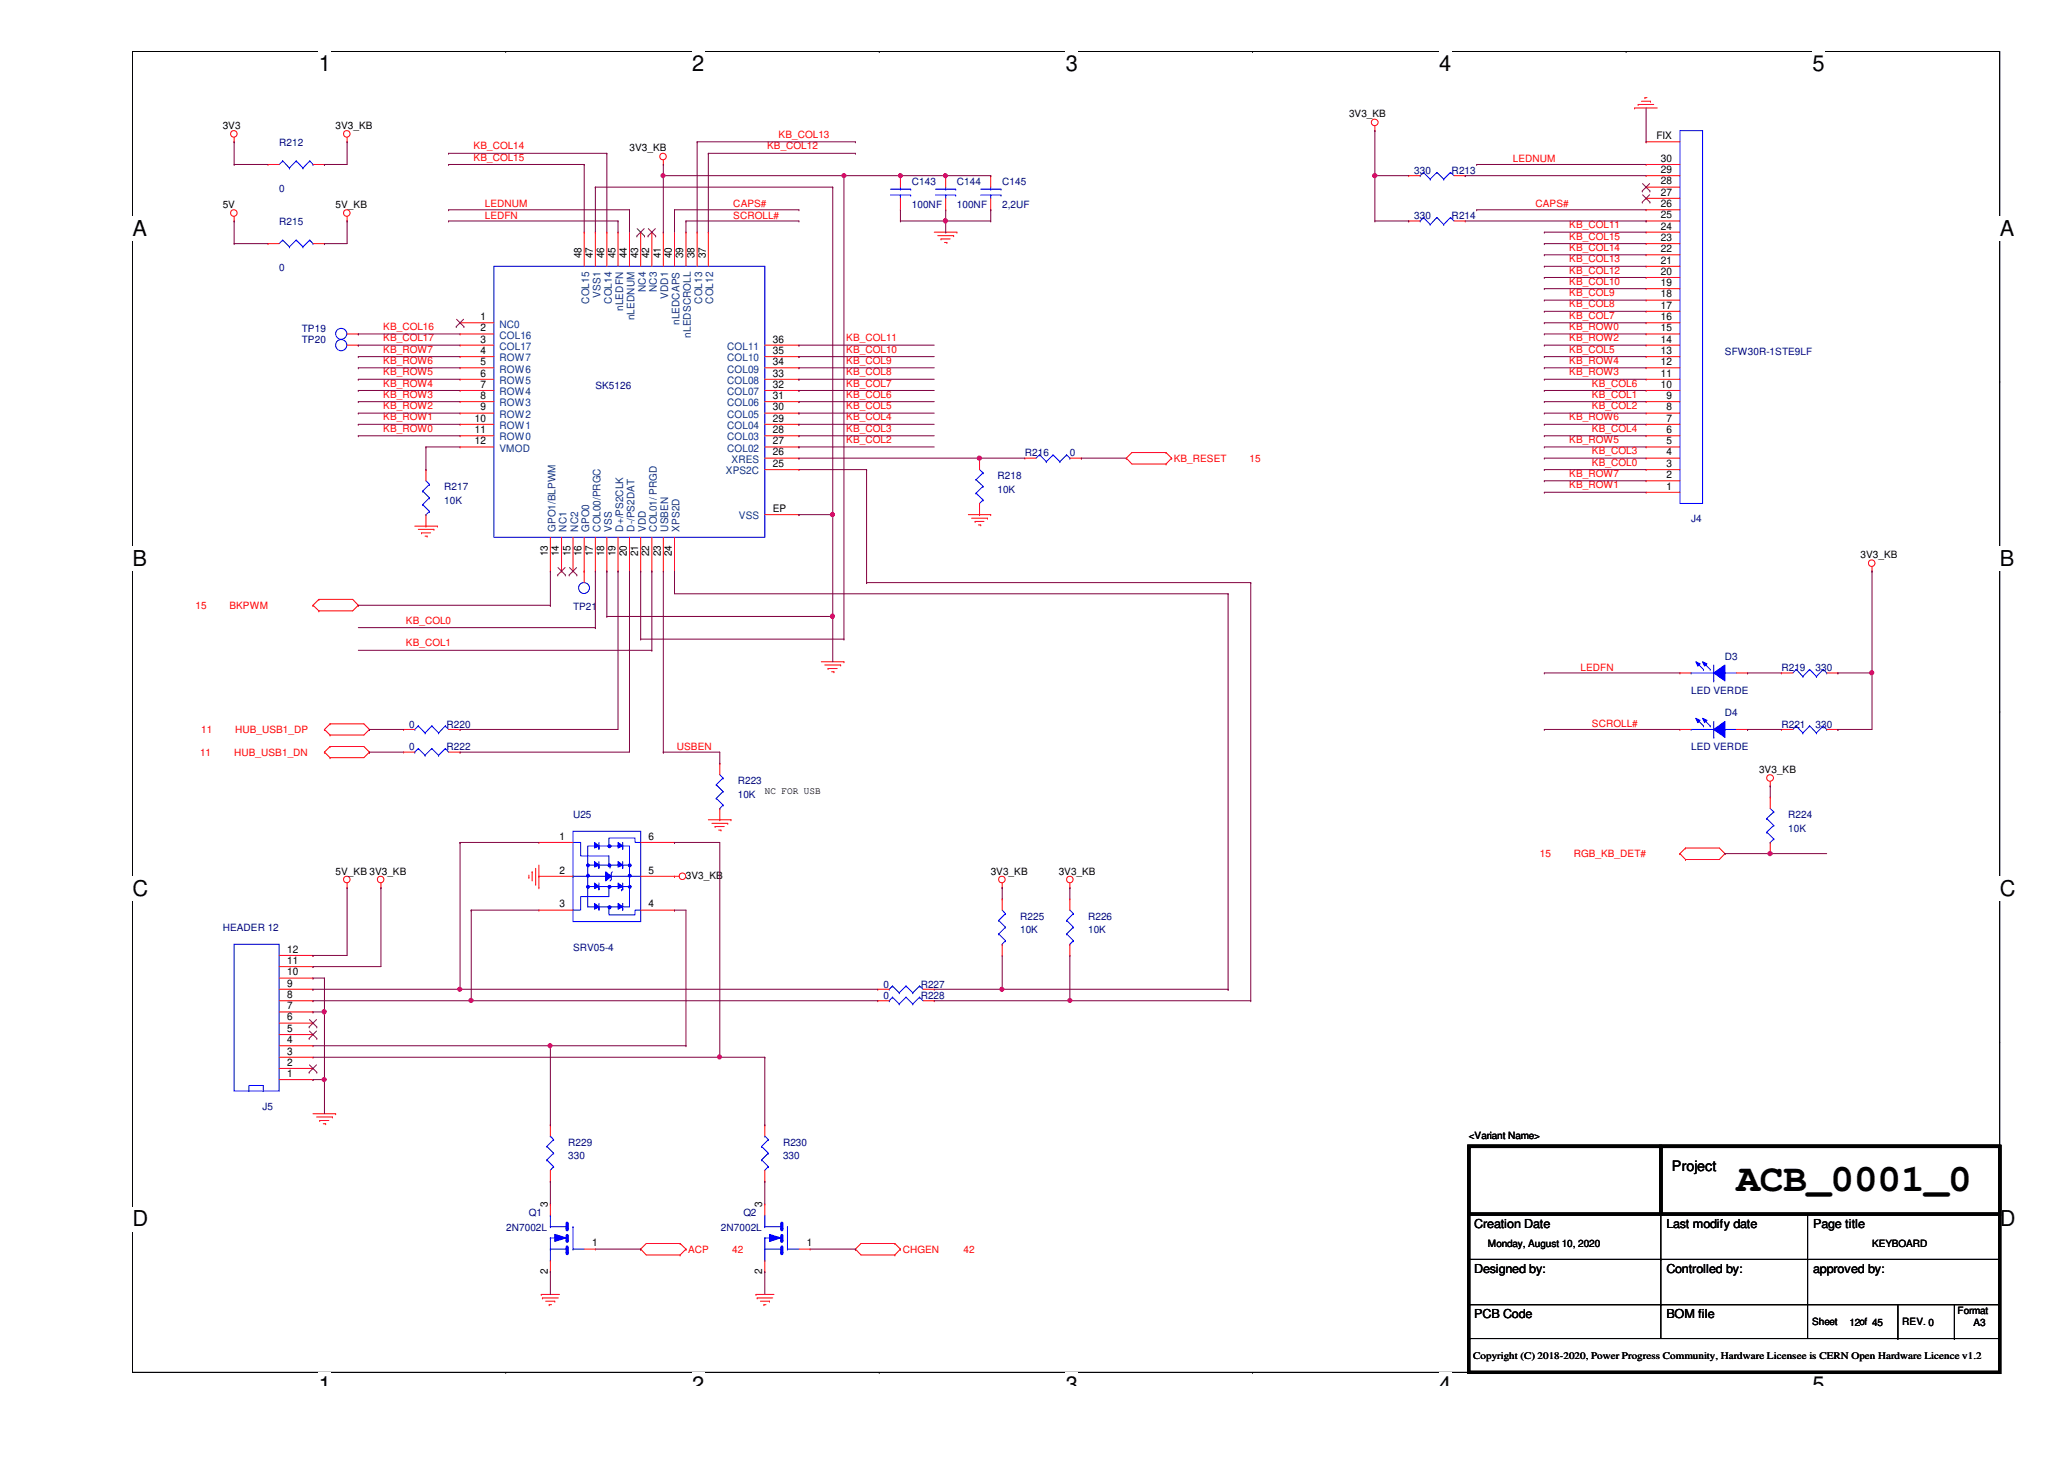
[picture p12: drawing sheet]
<svg xmlns="http://www.w3.org/2000/svg" width="297mm" height="210mm" viewBox="0 0 297 210" stroke-linecap="round" stroke-linejoin="round" font-family="sans-serif">
<defs><g id="words">
<text font-size="5.7" x="249.9" y="171.4">ACB_0001_0</text>
<g font-size="3.1">
<text x="45.9" y="10.2">1</text>
<text x="99.6" y="10.2">2</text>
<text x="153.4" y="10.2">3</text>
<text x="207.1" y="10.2">4</text>
<text x="260.9" y="10.2">5</text>
<text x="19" y="34">A</text>
<text x="287.8" y="34">A</text>
<text x="19" y="81.4">B</text>
<text x="287.8" y="81.4">B</text>
<text x="19" y="128.9">C</text>
<text x="287.8" y="128.9">C</text>
<text x="19" y="176.4">D</text>
<text x="287.8" y="176.4">D</text>
<text x="45.9" y="200.2">1</text>
<text x="99.6" y="200.2">2</text>
<text x="153.4" y="200.2">3</text>
<text x="207.1" y="200.2">4</text>
<text x="260.9" y="200.2">5</text>
</g>
<text font-size="2.1" x="240.6" y="168.4">Project</text>
<g font-size="1.8">
<text x="212.2" y="176.6">Creation Date</text>
<text x="239.8" y="176.6">Last modify date</text>
<text x="260.9" y="176.6">Page title</text>
<text x="212.2" y="183.1">Designed by:</text>
<text x="239.8" y="183.1">Controlled by:</text>
<text x="260.9" y="183.1">approved by:</text>
<text x="212.2" y="189.6">PCB Code</text>
<text x="239.8" y="189.6">BOM file</text>
</g>
<g font-size="1.5">
<text x="238.4" y="20">FIX</text>
<text x="239" y="23.3">30</text>
<text x="239" y="29.8">26</text>
<text x="239" y="28.2">27</text>
<text x="239" y="26.5">28</text>
<text x="239" y="24.9">29</text>
<text x="239" y="34.7">23</text>
<text x="239" y="33">24</text>
<text x="239" y="31.4">25</text>
<text x="83.7" y="37.2" transform="rotate(-90 83.7 37.2)">48</text>
<text x="85.3" y="37.2" transform="rotate(-90 85.3 37.2)">47</text>
<text x="87" y="37.2" transform="rotate(-90 87 37.2)">46</text>
<text x="88.6" y="37.2" transform="rotate(-90 88.6 37.2)">45</text>
<text x="90.2" y="37.2" transform="rotate(-90 90.2 37.2)">44</text>
<text x="91.8" y="37.2" transform="rotate(-90 91.8 37.2)">43</text>
<text x="93.4" y="37.2" transform="rotate(-90 93.4 37.2)">42</text>
<text x="95.1" y="37.2" transform="rotate(-90 95.1 37.2)">41</text>
<text x="96.7" y="37.2" transform="rotate(-90 96.7 37.2)">40</text>
<text x="98.3" y="37.2" transform="rotate(-90 98.3 37.2)">39</text>
<text x="99.9" y="37.2" transform="rotate(-90 99.9 37.2)">38</text>
<text x="101.6" y="37.2" transform="rotate(-90 101.6 37.2)">37</text>
<text x="239" y="41.1">19</text>
<text x="239" y="39.5">20</text>
<text x="239" y="37.9">21</text>
<text x="239" y="36.3">22</text>
<text x="69.1" y="47.7">2</text>
<text x="69.1" y="46.1">1</text>
<text x="239" y="47.7">15</text>
<text x="239" y="46.1">16</text>
<text x="239" y="44.4">17</text>
<text x="239" y="42.8">18</text>
<text x="69.1" y="49.3">3</text>
<text x="69.1" y="50.9">4</text>
<text x="69.1" y="52.5">5</text>
<text x="111.2" y="52.5">34</text>
<text x="111.2" y="50.9">35</text>
<text x="111.2" y="49.3">36</text>
<text x="239" y="52.5">12</text>
<text x="239" y="50.9">13</text>
<text x="239" y="49.3">14</text>
<text x="69.1" y="54.2">6</text>
<text x="69.1" y="55.8">7</text>
<text x="69.1" y="57.4">8</text>
<text x="69.1" y="59.1">9</text>
<text x="111.2" y="59.1">30</text>
<text x="111.2" y="57.4">31</text>
<text x="111.2" y="55.8">32</text>
<text x="111.2" y="54.2">33</text>
<text x="239" y="55.8">10</text>
<text x="239" y="54.2">11</text>
<text x="239.8" y="59.1">8</text>
<text x="239.8" y="57.4">9</text>
<text x="68.3" y="60.7">10</text>
<text x="68.3" y="62.3">11</text>
<text x="68.3" y="63.9">12</text>
<text x="111.2" y="65.5">26</text>
<text x="111.2" y="63.9">27</text>
<text x="111.2" y="62.3">28</text>
<text x="111.2" y="60.7">29</text>
<text x="239.8" y="65.5">4</text>
<text x="239.8" y="63.9">5</text>
<text x="239.8" y="62.3">6</text>
<text x="239.8" y="60.7">7</text>
<text x="111.2" y="67.2">25</text>
<text x="239.8" y="70.4">1</text>
<text x="239.8" y="68.8">2</text>
<text x="239.8" y="67.2">3</text>
<text x="111.2" y="73.7">EP</text>
<text x="78.8" y="80.1" transform="rotate(-90 78.8 80.1)">13</text>
<text x="80.4" y="80.1" transform="rotate(-90 80.4 80.1)">14</text>
<text x="82.1" y="80.1" transform="rotate(-90 82.1 80.1)">15</text>
<text x="83.7" y="80.1" transform="rotate(-90 83.7 80.1)">16</text>
<text x="85.3" y="80.1" transform="rotate(-90 85.3 80.1)">17</text>
<text x="87" y="80.1" transform="rotate(-90 87 80.1)">18</text>
<text x="88.6" y="80.1" transform="rotate(-90 88.6 80.1)">19</text>
<text x="90.2" y="80.1" transform="rotate(-90 90.2 80.1)">20</text>
<text x="91.8" y="80.1" transform="rotate(-90 91.8 80.1)">21</text>
<text x="93.4" y="80.1" transform="rotate(-90 93.4 80.1)">22</text>
<text x="95.1" y="80.1" transform="rotate(-90 95.1 80.1)">23</text>
<text x="96.7" y="80.1" transform="rotate(-90 96.7 80.1)">24</text>
<text x="80.5" y="125.7">2</text>
<text x="80.5" y="120.8">1</text>
<text x="93.3" y="125.7">5</text>
<text x="93.3" y="120.8">6</text>
<text x="80.5" y="130.6">3</text>
<text x="93.3" y="130.6">4</text>
<text x="41.3" y="137.1">12</text>
<text x="41.3" y="141.9">9</text>
<text x="41.3" y="138.7">11</text>
<text x="41.3" y="143.6">8</text>
<text x="41.3" y="140.3">10</text>
<text x="41.3" y="148.5">5</text>
<text x="41.3" y="145.2">7</text>
<text x="41.3" y="146.8">6</text>
<text x="41.3" y="153.3">2</text>
<text x="41.3" y="154.9">1</text>
<text x="41.3" y="151.7">3</text>
<text x="41.3" y="150.1">4</text>
<text x="78.8" y="173.7" transform="rotate(-90 78.8 173.7)">3</text>
<text x="109.7" y="173.7" transform="rotate(-90 109.7 173.7)">3</text>
<text x="85.2" y="179.3">1</text>
<text x="116.1" y="179.3">1</text>
<text x="78.8" y="183.3" transform="rotate(-90 78.8 183.3)">2</text>
<text x="109.7" y="183.3" transform="rotate(-90 109.7 183.3)">2</text>
</g>
<g font-size="1.5" fill="#004080">
<text x="71.9" y="47.1">NC0</text>
<text x="84.8" y="43.7" transform="rotate(-90 84.8 43.7)">COL15</text>
<text x="86.4" y="42.8" transform="rotate(-90 86.4 42.8)">VSS1</text>
<text x="88.1" y="43.7" transform="rotate(-90 88.1 43.7)">COL14</text>
<text x="89.7" y="44.7" transform="rotate(-90 89.7 44.7)">nLEDFN</text>
<text x="91.3" y="46.1" transform="rotate(-90 91.3 46.1)">nLEDNUM</text>
<text x="92.9" y="42" transform="rotate(-90 92.9 42)">NC4</text>
<text x="94.5" y="42" transform="rotate(-90 94.5 42)">NC3</text>
<text x="96.2" y="43" transform="rotate(-90 96.2 43)">VDD1</text>
<text x="97.8" y="46.7" transform="rotate(-90 97.8 46.7)">nLEDCAPS</text>
<text x="101" y="43.7" transform="rotate(-90 101 43.7)">COL13</text>
<text x="102.7" y="43.7" transform="rotate(-90 102.7 43.7)">COL12</text>
<text x="71.9" y="48.7">COL16</text>
<text x="71.9" y="50.3">COL17</text>
<text x="71.9" y="52">ROW7</text>
<text x="71.9" y="53.6">ROW6</text>
<text x="99.4" y="48.6" transform="rotate(-90 99.4 48.6)">nLEDSCROLL</text>
<text x="104.6" y="53.6">COL09</text>
<text x="104.6" y="52">COL10</text>
<text x="104.6" y="50.3">COL11</text>
<text x="71.9" y="55.2">ROW5</text>
<text x="71.9" y="56.9">ROW4</text>
<text x="71.9" y="58.5">ROW3</text>
<text x="104.6" y="58.5">COL06</text>
<text x="104.6" y="56.9">COL07</text>
<text x="104.6" y="55.2">COL08</text>
<text x="71.9" y="60.1">ROW2</text>
<text x="71.9" y="61.7">ROW1</text>
<text x="71.9" y="63.4">ROW0</text>
<text x="71.9" y="65">VMOD</text>
<text x="104.6" y="65">COL02</text>
<text x="104.6" y="63.4">COL03</text>
<text x="104.6" y="61.7">COL04</text>
<text x="104.6" y="60.1">COL05</text>
<text x="104.5" y="68.2">XPS2C</text>
<text x="105.3" y="66.6">XRES</text>
<text x="79.9" y="76.5" transform="rotate(-90 79.9 76.5)">GPO1/BLPWM</text>
<text x="81.5" y="76.5" transform="rotate(-90 81.5 76.5)">NC1</text>
<text x="83.2" y="76.5" transform="rotate(-90 83.2 76.5)">NC2</text>
<text x="84.8" y="76.5" transform="rotate(-90 84.8 76.5)">GPO0</text>
<text x="86.4" y="76.5" transform="rotate(-90 86.4 76.5)">COL00/PRGC</text>
<text x="88.1" y="76.5" transform="rotate(-90 88.1 76.5)">VSS</text>
<text x="89.7" y="76.5" transform="rotate(-90 89.7 76.5)">D+/PS2CLK</text>
<text x="91.3" y="76.5" transform="rotate(-90 91.3 76.5)">D-/PS2DAT</text>
<text x="92.9" y="76.5" transform="rotate(-90 92.9 76.5)">VDD</text>
<text x="94.5" y="76.5" transform="rotate(-90 94.5 76.5)">COL01/ PRGD</text>
<text x="96.2" y="76.5" transform="rotate(-90 96.2 76.5)">USBEN</text>
<text x="97.8" y="76.5" transform="rotate(-90 97.8 76.5)">XPS2D</text>
<text x="106.3" y="74.7">VSS</text>
</g>
<g font-size="1.4">
<text x="194.1" y="16.9">3V3_KB</text>
<text x="32" y="18.5">3V3</text>
<text x="48.3" y="18.5">3V3_KB</text>
<text x="90.6" y="21.8">3V3_KB</text>
<text x="32" y="29.9">5V</text>
<text x="48.3" y="29.9">5V_KB</text>
<text x="267.8" y="80.3">3V3_KB</text>
<text x="253.2" y="111.2">3V3_KB</text>
<text x="110.1" y="114.3">NC FOR USB</text>
<text x="48.3" y="125.8">5V_KB 3V3_KB</text>
<text x="142.6" y="125.8">3V3_KB</text>
<text x="152.4" y="125.8">3V3_KB</text>
<text x="98.7" y="126.4">3V3_KB</text>
<text x="211.4" y="163.8">&lt;Variant Name&gt;</text>
<text x="214.1" y="179.5">Monday, August 10, 2020</text>
<text x="269.4" y="179.5">KEYBOARD</text>
<text x="260.8" y="190.7">Sheet</text>
<text x="266.1" y="190.8">12of 45</text>
<text x="273.8" y="190.7">REV. 0</text>
<text x="281.7" y="189.1">Format</text>
<text x="284" y="190.8">A3</text>
<text x="212" y="195.5">Copyright (C) 2018-2020, Power Progress Community, Hardware Licensee is CERN Open Hardware Licence v1.2</text>
</g>
<g font-size="1.4" fill="#000080">
<text x="40.2" y="21">R212</text>
<text x="40.2" y="27.6">0</text>
<text x="131.2" y="26.6">C143</text>
<text x="131.2" y="29.9">100NF</text>
<text x="137.7" y="26.6">C144</text>
<text x="137.7" y="29.9">100NF</text>
<text x="144.2" y="26.6">C145</text>
<text x="144.2" y="29.9">2,2UF</text>
<text x="203.5" y="25">330</text>
<text x="208.9" y="25">R213</text>
<text x="40.2" y="32.3">R215</text>
<text x="203.5" y="31.5">330</text>
<text x="208.9" y="31.5">R214</text>
<text x="40.2" y="39">0</text>
<text x="43.4" y="47.8">TP19</text>
<text x="43.4" y="49.4">TP20</text>
<text x="248.2" y="51">SFW30R-1STE9LF</text>
<text x="85.7" y="55.9">SK5126</text>
<text x="147.5" y="65.7">R216</text>
<text x="154" y="65.7">0</text>
<text x="63.9" y="70.5">R217</text>
<text x="143.6" y="68.9">R218</text>
<text x="143.6" y="70.9">10K</text>
<text x="63.9" y="72.5">10K</text>
<text x="243.4" y="75.1">J4</text>
<text x="82.5" y="87.8">TP21</text>
<text x="248.2" y="94.9">D3</text>
<text x="243.4" y="99.8">LED VERDE</text>
<text x="256.4" y="96.6">R219</text>
<text x="261.3" y="96.6">330</text>
<text x="58.9" y="107.9">0</text>
<text x="58.9" y="104.7">0</text>
<text x="64.3" y="107.9">R222</text>
<text x="64.3" y="104.7">R220</text>
<text x="243.4" y="107.9">LED VERDE</text>
<text x="248.2" y="103">D4</text>
<text x="256.4" y="104.7">R221</text>
<text x="261.3" y="104.7">330</text>
<text x="106.2" y="112.8">R223</text>
<text x="82.5" y="117.7">U25</text>
<text x="106.2" y="114.8">10K</text>
<text x="257.3" y="117.7">R224</text>
<text x="257.3" y="119.6">10K</text>
<text x="32" y="133.9">HEADER 12</text>
<text x="82.5" y="136.9">SRV05-4</text>
<text x="146.8" y="132.3">R225</text>
<text x="146.8" y="134.2">10K</text>
<text x="156.6" y="132.3">R226</text>
<text x="156.6" y="134.2">10K</text>
<text x="127.2" y="143.7">0</text>
<text x="127.2" y="142.1">0</text>
<text x="132.5" y="143.7">R228</text>
<text x="132.5" y="142.1">R227</text>
<text x="37.8" y="159.6">J5</text>
<text x="81.8" y="164.8">R229</text>
<text x="81.8" y="166.8">330</text>
<text x="112.7" y="164.8">R230</text>
<text x="112.7" y="166.8">330</text>
<text x="72.9" y="177.2">2N7002L</text>
<text x="76.1" y="174.9">Q1</text>
<text x="103.8" y="177.2">2N7002L</text>
<text x="107" y="174.9">Q2</text>
</g>
<g font-size="1.4" fill="#f00">
<text x="68.2" y="23.1">KB_COL15</text>
<text x="68.2" y="21.5">KB_COL14</text>
<text x="110.4" y="21.5">KB_COL12</text>
<text x="112.1" y="19.9">KB_COL13</text>
<text x="217.7" y="23.3">LEDNUM</text>
<text x="69.8" y="29.8">LEDNUM</text>
<text x="105.5" y="29.8">CAPS#</text>
<text x="221" y="29.8">CAPS#</text>
<text x="69.8" y="31.5">LEDFN</text>
<text x="105.5" y="31.5">SCROLL#</text>
<text x="225.8" y="32.9">KB_COL11</text>
<text x="225.8" y="34.5">KB_COL15</text>
<text x="225.8" y="41">KB_COL10</text>
<text x="225.8" y="39.4">KB_COL12</text>
<text x="225.8" y="37.8">KB_COL13</text>
<text x="225.8" y="36.1">KB_COL14</text>
<text x="55.2" y="47.5">KB_COL16</text>
<text x="225.8" y="47.5">KB_ROW0</text>
<text x="225.8" y="45.9">KB_COL7</text>
<text x="225.8" y="44.2">KB_COL8</text>
<text x="225.8" y="42.6">KB_COL9</text>
<text x="55.2" y="52.4">KB_ROW6</text>
<text x="55.2" y="50.8">KB_ROW7</text>
<text x="55.2" y="49.1">KB_COL17</text>
<text x="121.8" y="52.4">KB_COL9</text>
<text x="121.8" y="50.8">KB_COL10</text>
<text x="121.8" y="49.1">KB_COL11</text>
<text x="225.8" y="49.1">KB_ROW2</text>
<text x="225.8" y="52.4">KB_ROW4</text>
<text x="225.8" y="50.8">KB_COL5</text>
<text x="55.2" y="58.9">KB_ROW2</text>
<text x="55.2" y="57.2">KB_ROW3</text>
<text x="55.2" y="55.6">KB_ROW4</text>
<text x="55.2" y="54">KB_ROW5</text>
<text x="121.8" y="58.9">KB_COL5</text>
<text x="121.8" y="57.2">KB_COL6</text>
<text x="121.8" y="55.6">KB_COL7</text>
<text x="121.8" y="54">KB_COL8</text>
<text x="225.8" y="54">KB_ROW3</text>
<text x="229.1" y="55.6">KB_COL6</text>
<text x="229.1" y="57.2">KB_COL1</text>
<text x="229.1" y="58.9">KB_COL2</text>
<text x="55.2" y="62.1">KB_ROW0</text>
<text x="55.2" y="60.5">KB_ROW1</text>
<text x="121.8" y="63.8">KB_COL2</text>
<text x="121.8" y="62.1">KB_COL3</text>
<text x="121.8" y="60.5">KB_COL4</text>
<text x="225.8" y="63.8">KB_ROW5</text>
<text x="225.8" y="60.5">KB_ROW6</text>
<text x="229.1" y="62.1">KB_COL4</text>
<text x="229.1" y="65.4">KB_COL3</text>
<text x="168.9" y="66.5">KB_RESET</text>
<text x="179.8" y="66.5">15</text>
<text x="225.8" y="70.3">KB_ROW1</text>
<text x="225.8" y="68.6">KB_ROW7</text>
<text x="229.1" y="67">KB_COL0</text>
<text x="28.2" y="87.6">15</text>
<text x="33" y="87.6">BKPWM</text>
<text x="58.4" y="89.7">KB_COL0</text>
<text x="58.4" y="93">KB_COL1</text>
<text x="227.5" y="96.5">LEDFN</text>
<text x="29" y="105.5">11</text>
<text x="33.8" y="105.5">HUB_USB1_DP</text>
<text x="97.4" y="107.9">USBEN</text>
<text x="229.1" y="104.6">SCROLL#</text>
<text x="28.8" y="108.8">11</text>
<text x="33.7" y="108.8">HUB_USB1_DN</text>
<text x="221.6" y="123.4">15</text>
<text x="226.5" y="123.4">RGB_KB_DET#</text>
<text x="99" y="180.3">ACP</text>
<text x="105.4" y="180.3">42</text>
<text x="129.9" y="180.3">CHGEN</text>
<text x="138.7" y="180.3">42</text>
</g>
</g></defs>
<path d="M19.1 7.4h268.7v190h-268.7z" fill="none" stroke="#000" stroke-width=".14"/>
<g fill="#fff">
<path d="M45.9 7.4h1.7v3.5h-1.7z"/>
<path d="M45.9 197.4h1.7v2h-1.7z"/>
</g>
<path d="M72.8 7.4h.1M72.8 197.4h.1" fill="none" stroke="#000" stroke-width=".14"/>
<g fill="#fff">
<path d="M99.6 7.4h1.7v3.5h-1.7z"/>
<path d="M99.6 197.4h1.7v2h-1.7z"/>
</g>
<path d="M126.5 7.4h.1M126.5 197.4h.1" fill="none" stroke="#000" stroke-width=".14"/>
<g fill="#fff">
<path d="M153.4 7.4h1.7v3.5h-1.7z"/>
<path d="M153.4 197.4h1.7v2h-1.7z"/>
</g>
<path d="M180.3 7.4h.1M180.3 197.4h.1" fill="none" stroke="#000" stroke-width=".14"/>
<g fill="#fff">
<path d="M207.1 7.4h1.7v3.5h-1.7z"/>
<path d="M207.1 197.4h1.7v2h-1.7z"/>
</g>
<path d="M234 7.4h.1M234 197.4h.1" fill="none" stroke="#000" stroke-width=".14"/>
<g fill="#fff">
<path d="M260.9 7.4h1.7v3.5h-1.7z"/>
<path d="M260.9 197.4h1.7v2h-1.7z"/>
<path d="M19.1 31.2h2v3.4h-2z"/>
<path d="M287.8 31.2h2.1v3.4h-2.1z"/>
<path d="M19.1 78.7h2v3.4h-2z"/>
<path d="M287.8 78.7h2.1v3.4h-2.1z"/>
</g>
<path d="M19.1 54.9h.1M287.8 54.9h.1" fill="none" stroke="#000" stroke-width=".14"/>
<g fill="#fff">
<path d="M19.1 126.2h2.2v3.4h-2.2z"/>
<path d="M287.8 126.2h2.2v3.4h-2.2z"/>
</g>
<path d="M19.1 102.4h.1M287.8 102.4h.1" fill="none" stroke="#000" stroke-width=".14"/>
<g fill="#fff">
<path d="M19.1 173.7h2.2v3.4h-2.2z"/>
<path d="M287.8 173.7h2.2v3.4h-2.2z"/>
</g>
<g fill="none" stroke="#000" stroke-width=".14">
<path d="M19.1 149.9h.1M287.8 149.9h.1M211.4 164.9h8.1M219.5 164.9h.1M239 174.7v13M260.1 174.7v13M211.4 181.2h76.4M211.4 187.7h76.4M239 181.2h.1M239 187.7h.1M239 187.7v4.9h-27.6M260.1 181.2h.1"/>
<path d="M260.1 187.7h.1M260.1 187.7v4.9h-21.1M260.1 192.6h27.7M273.1 192.6h.1M273.1 187.7v4.9M281.3 192.6h.1M281.3 187.7v4.9M287.8 181.2h.1M287.8 187.7h.1M287.8 192.6h.1"/>
</g>
<g fill="none" stroke="#f00" stroke-width=".14">
<path d="M33.7 19.8v.6M50 19.8v.6M197.9 18.8h.1M197.9 18.1v.7M235.2 15.5h.1M235.2 15.5h3.3M235.8 15h.1M235.8 15h2.2M236.2 14.6h1.3M236.7 14.1h.1M236.7 14.1h.3M237.5 14.6h.1"/>
<path d="M33.7 20.4h.1M33.7 31.8h.1M33.7 31.2v.6M50 20.4h.1M50 31.8h.1M50 31.2v.6M95.5 23.7h.1M95.5 23v.7M134.5 33.4h3.2M135 33.9h2.2M135.4 34.4h.1M135.4 34.4h1.3"/>
<path d="M135.9 34.9h.4M136.3 34.9h.1M137.2 33.9h.1M137.7 33.4h.1M202.7 31.8h.1M202.7 31.8h1.7M209.3 31.8h1.6M210.9 31.8h.1M59.7 75.7h3.2M60.2 76.2h2.2M60.7 76.7h.1M60.7 76.7h1.3"/>
<path d="M61.2 77.1h.3M61.5 77.1h.1M62.4 76.2h.1M62.9 75.7h.1M139.4 74h3.2M139.8 74.5h2.3M140.3 75h.1M140.3 75h1.3M140.8 75.5h.3M141.1 75.5h.1M142.1 74.5h.1M142.6 74h.1"/>
<path d="M162.1 65.9h.1M162.1 65.9l.8 .9h4.9M167.8 65.1h.1M167.8 66.8h.1M167.8 65.1l.8 .8M167.8 65.1h-4.9l-.8 .8M168.6 65.9h.1M168.6 65.9l-.8 .9M45 87.1h.1M45 87.1l.9 .8M45.9 86.2h.1M45.9 87.9h.1"/>
<path d="M45.9 86.2l-.9 .9M45.9 86.2h4.9l.8 .9M51.6 87.1h.1M51.6 87.1l-.8 .8h-4.9M118.2 95.2h3.3M118.7 95.7h2.3M119.2 96.2h.1M119.2 96.2h1.3M119.7 96.6h.3M120 96.6h.1M121 95.7h.1M121.5 95.2h.1"/>
<path d="M269.4 82.2h.1M269.4 81.5v.7M46.7 108.2h.1M46.7 104.9h.1M46.7 108.2l.8 .8M46.7 104.9l.8 .8M47.5 107.4h.1M47.5 109h.1M47.5 104.1h.1M47.5 105.7h.1M47.5 107.4l-.8 .8M47.5 107.4h4.9l.8 .8"/>
<path d="M47.5 104.1l-.8 .8M47.5 104.1h4.9l.8 .8M53.2 108.2h.1M53.2 104.9h.1M53.2 108.2l-.8 .8h-4.9M53.2 104.9l-.8 .8h-4.9M101.9 117.9h3.3M102.4 118.4h2.3M102.9 118.9h.1M102.9 118.9h1.3M103.4 119.4h.4M103.8 119.4h.1"/>
<path d="M104.7 118.4h.1M105.2 117.9h.1M254.8 113.1h.1M254.8 112.4v.7M50 127.7h.1M50 127v.7M54.8 127.7h.1M54.8 127v.7M76.1 126.2h.1M76.1 125.9v.3M76.6 125.4h.1M76.6 125.4v1.3"/>
<path d="M77.1 127.2h.1M77.1 124.9v2.3M77.6 127.7h.1M77.6 124.5v3.2M97.1 126.1h.1M97.1 126.1h.6M144.2 127.7h.1M144.2 127v.7M154 127.7h.1M154 127v.7M241.8 122.8h.1M241.8 122.8l.8 .9"/>
<path d="M242.6 122h.1M242.6 123.7h.1M242.6 122l-.8 .8M242.6 122h4.8l.8 .8M248.2 122.8h.1M248.2 122.8l-.8 .9h-4.8M45 160.2h3.3M45.6 160.7h2.2M46 161.2h.1M46 161.2h1.3M46.5 161.7h.4M46.9 161.7h.1"/>
<path d="M47.8 160.7h.1M48.3 160.2h.1M92.2 179.7h.1M92.2 179.7l.8 .9h4.9M97.9 178.9h.1M97.9 178.9h-4.9l-.8 .8M97.9 178.9l.8 .8M98.7 179.7h.1M98.7 179.7l-.8 .9M123.1 179.7h.1M123.1 179.7l.8 .9h4.9M128.8 178.9h.1"/>
<path d="M128.8 178.9l.8 .8M128.8 178.9h-4.9l-.8 .8M129.6 179.7h.1M129.6 179.7l-.8 .9M77.9 186.2h.1M77.9 186.2h2.6M78.1 186.7h.1M78.1 186.7h2.2M78.5 187.2h1.3M79 187.7h.1M79 187.7h.4M79.8 187.2h.1"/>
<path d="M97.9 180.6h.1M108.8 186.2h.1M108.8 186.2h2.6M109 186.7h.1M109 186.7h2.2M109.4 187.2h1.3M109.9 187.7h.1M109.9 187.7h.3M110.7 187.2h.1M128.8 180.6h.1"/>
<circle cx="33.6" cy="19.3" r=".47"/>
<circle cx="49.9" cy="19.3" r=".47"/>
<circle cx="197.8" cy="17.6" r=".48"/>
<circle cx="33.6" cy="30.6" r=".47"/>
<circle cx="49.9" cy="30.6" r=".47"/>
<circle cx="95.4" cy="22.5" r=".47"/>
<circle cx="269.4" cy="81" r=".47"/>
<circle cx="254.7" cy="111.9" r=".48"/>
<circle cx="49.9" cy="126.5" r=".47"/>
<circle cx="54.8" cy="126.5" r=".47"/>
<circle cx="98.2" cy="126.1" r=".47"/>
<circle cx="144.2" cy="126.5" r=".47"/>
<circle cx="154" cy="126.5" r=".47"/>
</g>
<path d="M211.4 164.9h27.6v9.8h-27.6zM211.4 164.9h76.4v32.5h-76.4zM239 164.9h48.8v9.8h-48.8z" fill="none" stroke="#000" stroke-width=".47"/>
<g fill="none" stroke="#00f" stroke-width=".14">
<path d="M204.4 31.8h.1M204.9 31.3h.1M204.9 31.3l.9 1M204.9 31.3l-.5 .5M205.8 32.3h.1M206.8 31.3h.1M206.8 31.3l1 1M206.8 31.3l-1 1M207.8 32.3h.1M208.7 31.3h.1M208.7 31.3l.6 .5M208.7 31.3l-.9 1"/>
<path d="M243.4 96.8h.1M243.4 96.8h3.2M246.6 98h.1M246.6 95.7v2.3M248.2 96.8h.1M248.2 96.8h1.7"/>
</g>
<path d="M246.6 96.8l1.6-1.1v2.3z" fill-rule="evenodd" fill="#00f"/>
<path d="M246.6 96.8l1.6-1.1v2.3z" fill="none" stroke="#00f" stroke-width=".14"/>
<path d="M244.1 95.2l.6 .3-.4 .3z" fill-rule="evenodd" fill="#00f"/>
<path d="M244.1 95.2l.6 .3-.4 .3z" fill="none" stroke="#00f" stroke-width=".14"/>
<path d="M245 95.2l.7 .3-.4 .3z" fill-rule="evenodd" fill="#00f"/>
<g fill="none" stroke="#00f" stroke-width=".14">
<path d="M241.8 18.8h3.2v53.6h-3.2zM141.1 28.1h3M141.1 27.2h3M142.6 27.2h.1M142.6 28.1h.1M142.6 26.9v.3M142.6 28.1v.4M144.1 28.1h.1M144.1 27.2h.1M244.2 95.3l1 1M245 95.2l.7 .3-.4 .3zM245.2 96.3h.1"/>
<path d="M245.2 95.3l.9 1M246.1 96.3h.1M59.7 108.2h.1M60.2 107.7h.1M60.2 107.7l1 1M60.2 107.7l-.5 .5M61.2 108.7h.1M62.1 107.7h.1M62.1 107.7l1 1M62.1 107.7l-.9 1M63.1 108.7h.1M64.1 107.7h.1"/>
<path d="M64.1 107.7l.5 .5M64.1 107.7l-1 1M82.5 119.6h9.7v13h-9.7zM103.1 112.9h.1M103.1 114.8h.1M103.1 112.9l1 1M103.1 114.8l1 1M103.6 116.3h.1M103.6 111.5l.5 .4M104.1 111.9h.1M104.1 113.9h.1M104.1 115.8h.1"/>
<path d="M104.1 111.9l-1 1M104.1 113.9l-1 .9M104.1 115.8l-.5 .5M254.3 117.8h.1M254.3 119.7h.1M254.3 117.8l1 .9M254.3 119.7l1 1M254.8 116.3l.5 .5M255.3 116.8h.1M255.3 118.7h.1M255.3 116.8l-1 1M255.3 118.7l-1 1"/>
<path d="M87.8 124.8h.1M89.5 128h.1M143.7 132.4h.1M143.7 134.4h.1M143.7 132.4l1 1M143.7 134.4l1 .9M144.2 135.8h.1M144.2 130.9l.5 .5M144.7 131.4h.1M144.7 133.4h.1M144.7 135.3h.1M144.7 131.4l-1 1"/>
<path d="M144.7 133.4l-1 1M144.7 135.3l-.5 .5M254.8 121.2h.1M255.3 120.7h.1M255.3 120.7l-.5 .5M128 144h.1M128.4 143.5h.1M128.4 143.5l1 .9M128.4 143.5l-.4 .5M129.4 144.4h.1M130.4 143.5h.1M130.4 143.5l1 .9"/>
<path d="M130.4 143.5l-1 .9M131.4 144.4h.1M132.3 143.5h.1M132.3 143.5l.5 .5M132.3 143.5l-.9 .9M109.6 166.9h.1M109.6 164.9h.1M109.6 166.9l1 1M109.6 164.9l1 1M110.1 163.4h.1M110.1 163.4l.5 .6M110.6 167.9h.1"/>
<path d="M110.6 165.9h.1M110.6 164h.1M110.6 167.9l-.5 .5M110.6 165.9l-1 1M110.6 164l-1 .9"/>
</g>
<g fill="none" stroke="#f00" stroke-width=".14">
<path d="M142.6 25.3h.1M142.6 30.2h.1M142.6 25.3v1.6M142.6 28.5v1.7M236.9 39.9h.1M236.9 38.3h.1M236.9 36.7h.1M236.9 35.1h.1M236.9 33.4h.1M236.9 31.8h.1M236.9 30.2h.1M236.9 28.5h.1"/>
<path d="M236.9 26.9h.1M236.9 25.3h.1M236.9 23.7h.1M236.9 20.4h.1M236.9 39.9h4.9M236.9 38.3h4.9M236.9 36.7h4.9M236.9 35.1h4.9M236.9 33.4h4.9M236.9 31.8h4.9M236.9 30.2h4.9M236.9 28.5h4.9"/>
<path d="M236.9 26.9h4.9M236.9 25.3h4.9M236.9 23.7h4.9M236.9 20.4h4.9M236.9 59.4h.1M236.9 57.8h.1M236.9 56.2h.1M236.9 54.6h.1M236.9 52.9h.1M236.9 51.3h.1M236.9 49.7h.1M236.9 48h.1"/>
<path d="M236.9 46.4h.1M236.9 44.8h.1M236.9 43.2h.1M236.9 41.5h.1M236.9 59.4h4.9M236.9 57.8h4.9M236.9 56.2h4.9M236.9 54.6h4.9M236.9 52.9h4.9M236.9 51.3h4.9M236.9 49.7h4.9M236.9 48h4.9"/>
<path d="M236.9 46.4h4.9M236.9 44.8h4.9M236.9 43.2h4.9M236.9 41.5h4.9M236.9 70.8h.1M236.9 69.2h.1M236.9 67.6h.1M236.9 65.9h.1M236.9 64.3h.1M236.9 62.7h.1M236.9 61h.1M236.9 70.8h4.9"/>
<path d="M236.9 69.2h4.9M236.9 67.6h4.9M236.9 65.9h4.9M236.9 64.3h4.9M236.9 62.7h4.9M236.9 61h4.9M241.8 96.8h.1M241.8 96.8h1.6M249.9 96.8h1.6M251.5 96.8h.1M58.1 108.2h.1M58.1 108.2h1.6"/>
<path d="M64.6 108.2h1.6M66.2 108.2h.1M103.6 109.8h.1M103.6 117.9h.1M103.6 109.8v1.7M103.6 116.3v1.6M254.8 114.7h.1M254.8 114.7v1.6M144.2 129.3h.1M144.2 137.5h.1M144.2 129.3v1.6M144.2 135.8v1.7"/>
<path d="M254.8 122.8h.1M254.8 121.2v1.6M126.3 144h.1M126.3 144h1.7M132.8 144h1.7M134.5 144h.1M110.1 170h.1M110.1 161.8h.1M110.1 161.8v1.6M110.1 168.4v1.6"/>
</g>
<path d="M236.3 29.1h.1M236.3 27.5h.1M236.4 28l1 1.1M236.4 26.4l1 1.1M237.4 28l-1.1 1.1M237.4 26.4l-1.1 1.1M237.4 29.1h.1M237.4 27.5h.1" fill="none" stroke="#804000" stroke-width=".14"/>
<path d="M85.6 124l.6 .5-.6 .3z" fill-rule="evenodd" fill="#00f"/>
<path d="M85.6 124l.6 .5-.6 .3z" fill="none" stroke="#00f" stroke-width=".14"/>
<path d="M85.6 127l.6 .5-.6 .3z" fill-rule="evenodd" fill="#00f"/>
<path d="M85.6 127l.6 .5-.6 .3z" fill="none" stroke="#00f" stroke-width=".14"/>
<path d="M85.6 130l.6 .5-.6 .3z" fill-rule="evenodd" fill="#00f"/>
<path d="M85.6 130l.6 .5-.6 .3z" fill="none" stroke="#00f" stroke-width=".14"/>
<path d="M88.9 124l.7 .5-.7 .3z" fill-rule="evenodd" fill="#00f"/>
<path d="M88.9 124l.7 .5-.7 .3z" fill="none" stroke="#00f" stroke-width=".14"/>
<path d="M88.9 127l.7 .5-.7 .3z" fill-rule="evenodd" fill="#00f"/>
<path d="M88.9 127l.7 .5-.7 .3z" fill="none" stroke="#00f" stroke-width=".14"/>
<path d="M88.9 130l.7 .5-.7 .3z" fill-rule="evenodd" fill="#00f"/>
<path d="M86.2 124v.9v-.3M86.2 127v1v-.3M86.2 130v.9v-.3M88.9 130l.7 .5-.7 .3zM89.6 130v.9v-.3M89.6 127v1v-.3" fill="none" stroke="#00f" stroke-width=".14"/>
<path d="M88.9 121.2l.7 .5-.7 .3z" fill-rule="evenodd" fill="#00f"/>
<path d="M88.9 121.2l.7 .5-.7 .3z" fill="none" stroke="#00f" stroke-width=".14"/>
<path d="M85.6 121.2l.6 .5-.6 .3z" fill-rule="evenodd" fill="#00f"/>
<path d="M85.6 121.2l.6 .5-.6 .3zM86.2 121.2v1v-.4M89.6 121.2v1v-.4M89.6 124v.9v-.3" fill="none" stroke="#00f" stroke-width=".14"/>
<path d="M87.2 125.4l.8 .7-.8 .6z" fill-rule="evenodd" fill="#00f"/>
<g fill="none" stroke="#00f" stroke-width=".14">
<path d="M82.5 126.1h4.7M82.5 121.2h1.1v1.9h4v1.4M82.5 126.1h.1M84.6 124.5h1M84.6 127.5h1M85.6 121.7h-1v8.8h1M86.2 121.7h2.7M86.2 124.5h2.7M86.2 127.5h2.7M86.2 130.5h2.7M87.2 125.4l.8 .7-.8 .6zM87.6 127.5v1.5h-4v1.9h-1.1"/>
<path d="M87.6 130.5v1.1h3.8v-.7h.8M88 126.1h4.2M88.1 125.4l-.1 .2v1l-.2 .1M89.6 121.7h1v8.8h-1M89.6 124.5h1M89.6 127.5h1M92.2 121.2h-.8v-.6h-3.8v1.1"/>
</g>
<path d="M87.6 121.6h.3v.2v.1l-.2 .1-.1-.1z" fill-rule="evenodd" fill="#00f"/>
<path d="M87.6 121.6h.3v.2v.1l-.2 .1-.1-.1z" fill="none" stroke="#00f" stroke-width=".14"/>
<path d="M87.6 124.3h.3v.2v.1l-.2 .1-.1-.1z" fill-rule="evenodd" fill="#00f"/>
<path d="M87.6 124.3h.3v.2v.1l-.2 .1-.1-.1z" fill="none" stroke="#00f" stroke-width=".14"/>
<path d="M90.5 124.3h.3v.2v.1l-.2 .1-.1-.1z" fill-rule="evenodd" fill="#00f"/>
<path d="M90.5 124.3h.3v.2v.1l-.2 .1-.1-.1z" fill="none" stroke="#00f" stroke-width=".14"/>
<path d="M87.6 127.4h.3v.2v.1l-.2 .1-.1-.1z" fill-rule="evenodd" fill="#00f"/>
<path d="M87.6 127.4h.3v.2v.1l-.2 .1-.1-.1z" fill="none" stroke="#00f" stroke-width=".14"/>
<path d="M87.6 130.4h.3v.1v.2l-.2 .1-.1-.1z" fill-rule="evenodd" fill="#00f"/>
<path d="M87.6 130.4h.3v.1v.2l-.2 .1-.1-.1z" fill="none" stroke="#00f" stroke-width=".14"/>
<path d="M84.5 125.8h.3v.2v.1l-.2 .1-.1-.1z" fill-rule="evenodd" fill="#00f"/>
<path d="M84.5 125.8h.3v.2v.1l-.2 .1-.1-.1z" fill="none" stroke="#00f" stroke-width=".14"/>
<path d="M90.5 125.8h.3v.2v.1l-.2 .1-.1-.1z" fill-rule="evenodd" fill="#00f"/>
<path d="M90.5 125.8h.3v.2v.1l-.2 .1-.1-.1z" fill="none" stroke="#00f" stroke-width=".14"/>
<path d="M84.5 124.3h.3v.2v.1l-.2 .1-.1-.1z" fill-rule="evenodd" fill="#00f"/>
<path d="M84.5 124.3h.3v.2v.1l-.2 .1-.1-.1z" fill="none" stroke="#00f" stroke-width=".14"/>
<path d="M90.5 127.4h.3v.2v.1l-.2 .1-.1-.1z" fill-rule="evenodd" fill="#00f"/>
<path d="M90.5 127.4h.3v.2v.1l-.2 .1-.1-.1z" fill="none" stroke="#00f" stroke-width=".14"/>
<path d="M84.5 127.4h.3v.2v.1l-.2 .1-.1-.1z" fill-rule="evenodd" fill="#00f"/>
<g fill="none" stroke="#00f" stroke-width=".14">
<path d="M40.7 23.2h.1M40.7 34.5h.1M40.7 23.2l-.5 .5M40.7 23.2l1 1M40.7 34.5l-.5 .6M40.7 34.5l1 1M41.7 24.2h.1M41.7 35.5h.1M42.6 23.2h.1M42.6 34.5h.1M42.6 23.2l-.9 1M42.6 23.2l1 1"/>
<path d="M42.6 34.5l-.9 1M42.6 34.5l1 1M43.6 24.2h.1M43.6 35.5h.1M44.6 23.2h.1M44.6 34.5h.1M44.6 23.2l-1 1M44.6 23.2l.4 .5M44.6 34.5l-1 1M44.6 34.5l.4 .6M45 23.7h.1M45 35.1h.1"/>
<path d="M71.1 38.3h39v39h-39zM134.6 28.1h2.9M134.6 27.2h2.9M136.1 27.2h.1M136.1 28.1h.1M136.1 26.9v.3M136.1 28.1v.4M137.5 28.1h.1M137.5 27.2h.1M140.5 69h.1M140.5 71h.1M140.5 69l1 1"/>
<path d="M140.5 71l1 .9M141 72.4h.1M141 67.6l.5 .4M141.5 68h.1M141.5 70h.1M141.5 71.9h.1M141.5 68l-1 1M141.5 70l-1 1M141.5 71.9l-.5 .5M149.6 65.4h.1M149.6 65.4l-.5 .5M149.6 65.4l1 1"/>
<path d="M150.6 66.4h.1M151.6 65.4h.1M151.6 65.4l-1 1M151.6 65.4l.9 1M152.5 66.4h.1M153.5 65.4h.1M153.5 65.4l-1 1M153.5 65.4l.5 .5M154 65.9h.1M258.5 96.3h.1M258.5 96.3l-.5 .5M258.5 96.3l1 1"/>
<path d="M259.5 97.3h.1M260.4 96.3h.1M260.4 96.3l-.9 1M260.4 96.3l1 1M261.4 97.3h.1M262.4 96.3h.1M262.4 96.3l-1 1M262.4 96.3l.5 .5M262.9 96.8h.1M59.7 104.9h.1M60.2 104.4h.1M60.2 104.4l1 1.1"/>
<path d="M60.2 104.4l-.5 .5M61.2 105.5h.1M62.1 104.4h.1M62.1 104.4l1 1.1M62.1 104.4l-.9 1.1M63.1 105.5h.1M64.1 104.4h.1M64.1 104.4l.5 .5M64.1 104.4l-1 1.1M258.5 104.4h.1M258.5 104.4l-.5 .5M258.5 104.4l1 1.1"/>
<path d="M259.5 105.5h.1M260.4 104.4h.1M260.4 104.4l-.9 1.1M260.4 104.4l1 1.1M261.4 105.5h.1M262.4 104.4h.1M262.4 104.4l-1 1.1M262.4 104.4l.5 .5M262.9 104.9h.1M33.7 135.8h6.5v21.2h-6.5zM84.5 127.4h.3v.2v.1l-.2 .1-.1-.1zM153.5 132.4h.1"/>
<path d="M153.5 134.4h.1M153.5 132.4l1 1M153.5 134.4l1 .9M154 135.8h.1M154 130.9l.5 .5M154.5 131.4h.1M154.5 133.4h.1M154.5 135.3h.1M154.5 131.4l-1 1M154.5 133.4l-1 1M154.5 135.3l-.5 .5M35.8 157v-.8h2.1v.8"/>
<path d="M128 142.3h.1M128.4 141.9h.1M128.4 141.9l1 .9M128.4 141.9l-.4 .4M129.4 142.8h.1M130.4 141.9h.1M130.4 141.9l1 .9M130.4 141.9l-1 .9M131.4 142.8h.1M132.3 141.9h.1M132.3 141.9l.5 .4M132.3 141.9l-.9 .9"/>
<path d="M82.5 179.7h.1M82.5 176.5h.1M82.5 179.7h1.6M82.5 176.5v3.2"/>
<circle cx="49.1" cy="49.7" r=".81"/>
</g>
<g fill="none" stroke="#f00" stroke-width=".14">
<path d="M38.6 23.7h.1M38.6 35.1h.1M38.6 23.7h1.6M38.6 35.1h1.6M45 23.7h1.7M45 35.1h1.7M46.7 23.7h.1M46.7 35.1h.1M84.1 33.4h.1M84.1 33.4v4.9M85.7 33.4h.1M85.7 33.4v4.9"/>
<path d="M87.3 33.4h.1M87.3 33.4v4.9M88.9 33.4h.1M88.9 33.4v4.9M90.6 33.4h.1M90.6 33.4v4.9M92.2 33.4h.1M92.2 33.4v4.9M93.8 33.4h.1M93.8 33.4v4.9M95.5 33.4h.1M95.5 33.4v4.9"/>
<path d="M97.1 33.4h.1M97.1 33.4v4.9M98.7 33.4h.1M98.7 33.4v4.9M100.3 33.4h.1M100.3 33.4v4.9M101.9 33.4h.1M101.9 33.4v4.9M136.1 25.3h.1M136.1 30.2h.1M136.1 25.3v1.6M136.1 28.5v1.7"/>
<path d="M50 49.7h1.6M51.6 49.7h.1M66.2 48h.1M66.2 49.7h.1M66.2 51.3h.1M66.2 52.9h.1M66.2 54.6h.1M66.2 56.2h.1M66.2 57.8h.1M66.2 59.4h.1M66.2 46.4h.1M66.2 49.7h4.9"/>
<path d="M66.2 48h4.9M66.2 51.3h4.9M66.2 52.9h4.9M66.2 54.6h4.9M66.2 56.2h4.9M66.2 57.8h4.9M66.2 59.4h4.9M66.2 46.4h4.9M110.1 49.7h4.9M110.1 51.3h4.9M110.1 52.9h4.9M110.1 54.6h4.9"/>
<path d="M110.1 56.2h4.9M110.1 57.8h4.9M110.1 59.4h4.9M115 59.4h.1M115 57.8h.1M115 56.2h.1M115 54.6h.1M115 52.9h.1M115 51.3h.1M115 49.7h.1M66.2 61h.1M66.2 62.7h.1"/>
<path d="M66.2 64.3h.1M66.2 61h4.9M66.2 62.7h4.9M66.2 64.3h4.9M79.2 77.3v4.9M80.8 77.3v4.9M82.5 77.3v4.9M84.1 77.3v4.9M85.7 77.3v4.9M87.3 77.3v4.9M88.9 77.3v4.9M90.6 77.3v4.9"/>
<path d="M92.2 77.3v4.9M93.8 77.3v4.9M95.5 77.3v4.9M97.1 77.3v4.9M110.1 65.9h4.9M110.1 61h4.9M110.1 62.7h4.9M110.1 67.6h4.9M110.1 64.3h4.9M110.1 74h4.9M115 67.6h.1M115 65.9h.1"/>
<path d="M115 64.3h.1M115 62.7h.1M115 61h.1M115 74h.1M141 65.9h.1M141 74h.1M141 65.9v1.7M141 72.4v1.6M147.5 65.9h.1M147.5 65.9h1.6M154 65.9h1.6M155.6 65.9h.1"/>
<path d="M79.2 82.2h.1M80.8 82.2h.1M82.5 82.2h.1M84.1 82.2h.1M85.7 82.2h.1M87.3 82.2h.1M88.9 82.2h.1M90.6 82.2h.1M92.2 82.2h.1M93.8 82.2h.1M95.5 82.2h.1M97.1 82.2h.1"/>
<path d="M256.4 96.8h.1M256.4 96.8h1.6M262.9 96.8h1.6M264.5 96.8h.1M58.1 104.9h.1M58.1 104.9h1.6M64.6 104.9h1.6M66.2 104.9h.1M256.4 104.9h.1M256.4 104.9h1.6M262.9 104.9h1.6M264.5 104.9h.1"/>
<path d="M40.2 139.1h4.8M40.2 137.5h4.8M45 139.1h.1M45 137.5h.1M77.6 126.1h.1M77.6 130.9h.1M77.6 121.2h.1M77.6 130.9h4.9M77.6 126.1h4.9M77.6 121.2h4.9M92.2 130.9h4.9M92.2 126.1h4.9"/>
<path d="M92.2 121.2h4.9M97.1 130.9h.1M97.1 126.1h.1M97.1 121.2h.1M154 129.3h.1M154 137.5h.1M154 129.3v1.6M154 135.8v1.7M40.2 153.7h4.8M40.2 155.3h4.8M40.2 152.1h4.8M40.2 148.8h4.8"/>
<path d="M40.2 145.6h4.8M40.2 142.3h4.8M40.2 150.5h4.8M40.2 147.2h4.8M40.2 144h4.8M40.2 140.7h4.8M45 153.7h.1M45 155.3h.1M45 152.1h.1M45 148.8h.1M45 145.6h.1M45 142.3h.1"/>
<path d="M45 150.5h.1M45 147.2h.1M45 144h.1M45 140.7h.1M126.3 142.3h.1M126.3 142.3h1.7M132.8 142.3h1.7M134.5 142.3h.1"/>
</g>
<g fill="none" stroke="#804000" stroke-width=".14">
<path d="M91.7 34h.1M91.7 32.9l1.1 1.1M92.7 32.9l-1 1.1M92.8 34h.1M93.3 34h.1M93.3 32.9l1.1 1.1M94.3 32.9l-1 1.1M94.4 34h.1M65.7 47h.1M65.7 45.9l1.1 1.1M66.7 45.9l-1 1.1M66.8 47h.1"/>
<path d="M80.3 82.7h.1M80.3 81.7l1.1 1M81.3 81.7l-1 1M81.4 82.7h.1M81.9 82.7h.1M82 81.7l1 1M83 81.7l-1.1 1M83 82.7h.1M44.5 154.3h.1M44.5 149.4h.1M44.5 147.7h.1M44.5 153.2l1.1 1.1"/>
<path d="M44.5 148.3l1.1 1.1M44.5 146.7l1.1 1M45.6 153.2l-1.1 1.1M45.6 148.3l-1.1 1.1M45.6 146.7l-1.1 1M45.6 154.3h.1M45.6 149.4h.1M45.6 147.7h.1"/>
</g>
<path d="M81.6 176v.8" fill="none" stroke="#00f" stroke-width=".47"/>
<circle cx="81.6" cy="176.8" r=".23" fill="#00f"/>
<path d="M81.6 177.8v.6" fill="none" stroke="#00f" stroke-width=".47"/>
<circle cx="81.6" cy="178.4" r=".23" fill="#00f"/>
<path d="M81.6 179.4v.8" fill="none" stroke="#00f" stroke-width=".47"/>
<circle cx="81.6" cy="180.2" r=".23" fill="#00f"/>
<path d="M79.2 176.5h.1M79.2 178.1h.1M79.2 179.7h.1M79.2 176.5h2.4M79.2 178.1h2.4M79.2 178.1v3.3M79.2 179.7h2.4M79.2 181.4h.1" fill="none" stroke="#00f" stroke-width=".14"/>
<path d="M79.8 177.6l1.7 .5-1.7 .5z" fill-rule="evenodd" fill="#00f"/>
<g fill="none" stroke="#00f" stroke-width=".14">
<path d="M128.1 28.1h3M128.1 27.2h3M129.6 27.2h.1M129.6 28.1h.1M129.6 26.9v.3M129.6 28.1v.4M131.1 28.1h.1M131.1 27.2h.1M79.2 174.8h.1M79.2 174.8v1.7M79.8 177.6l1.7 .5-1.7 .5zM113.3 179.7h.1"/>
<path d="M113.3 176.5h.1M113.3 179.7h1.7M113.3 176.5v3.2"/>
<circle cx="49.1" cy="48" r=".8"/>
</g>
<path d="M129.6 25.3h.1M129.6 30.2h.1M129.6 25.3v1.6M129.6 28.5v1.7M50 48h1.6M51.6 48h.1M79.2 173.2h.1M79.2 173.2v1.6M84.1 179.7h1.6M85.7 179.7h.1M79.2 183h.1M79.2 181.4v1.6" fill="none" stroke="#f00" stroke-width=".14"/>
<path d="M112.5 176v.8" fill="none" stroke="#00f" stroke-width=".47"/>
<circle cx="112.5" cy="176.8" r=".23" fill="#00f"/>
<path d="M112.5 177.8v.6" fill="none" stroke="#00f" stroke-width=".47"/>
<circle cx="112.5" cy="178.4" r=".23" fill="#00f"/>
<path d="M112.5 179.4v.8" fill="none" stroke="#00f" stroke-width=".47"/>
<circle cx="112.5" cy="180.2" r=".23" fill="#00f"/>
<path d="M110.1 176.5h.1M110.1 178.1h.1M110.1 179.7h.1M110.1 176.5h2.4M110.1 178.1h2.4M110.1 178.1v3.3M110.1 179.7h2.4M110.1 181.4h.1" fill="none" stroke="#00f" stroke-width=".14"/>
<path d="M110.7 177.6l1.7 .5-1.7 .5z" fill-rule="evenodd" fill="#00f"/>
<path d="M243.4 104.9h.1M243.4 104.9h3.2M246.6 106.1h.1M246.6 103.8v2.3M248.2 104.9h.1M248.2 104.9h1.7M110.1 174.8h.1M110.1 174.8v1.7M110.7 177.6l1.7 .5-1.7 .5z" fill="none" stroke="#00f" stroke-width=".14"/>
<path d="M110.1 173.2h.1M110.1 173.2v1.6M115 179.7h1.6M116.6 179.7h.1M110.1 183h.1M110.1 181.4v1.6" fill="none" stroke="#f00" stroke-width=".14"/>
<path d="M246.6 104.9l1.6-1.1v2.3z" fill-rule="evenodd" fill="#00f"/>
<path d="M246.6 104.9l1.6-1.1v2.3z" fill="none" stroke="#00f" stroke-width=".14"/>
<path d="M244.1 103.3l.6 .3-.4 .4z" fill-rule="evenodd" fill="#00f"/>
<path d="M244.1 103.3l.6 .3-.4 .4z" fill="none" stroke="#00f" stroke-width=".14"/>
<path d="M245 103.3l.7 .3-.4 .4z" fill-rule="evenodd" fill="#00f"/>
<g fill="none" stroke="#00f" stroke-width=".14">
<path d="M204.4 25.3h.1M204.9 24.8h.1M204.9 24.8l.9 1M204.9 24.8l-.5 .5M205.8 25.8h.1M206.8 24.8h.1M206.8 24.8l1 1M206.8 24.8l-1 1M207.8 25.8h.1M208.7 24.8h.1M208.7 24.8l.6 .5M208.7 24.8l-.9 1"/>
<path d="M60.8 70.7h.1M60.8 72.6h.1M60.8 70.7l1 .9M60.8 72.6l1 1M61.3 74h.1M61.3 69.2l.5 .5M61.8 69.7h.1M61.8 71.6h.1M61.8 73.6h.1M61.8 69.7l-1 1M61.8 71.6l-1 1M61.8 73.6l-.5 .4"/>
<path d="M244.2 103.5l1 .9M245 103.3l.7 .3-.4 .4zM245.2 104.4h.1M245.2 103.5l.9 .9M246.1 104.4h.1M78.7 166.9h.1M78.7 164.9h.1M78.7 166.9l1 1M78.7 164.9l1 1M79.2 163.4h.1M79.2 163.4l.5 .6M79.7 167.9h.1"/>
<path d="M79.7 165.9h.1M79.7 164h.1M79.7 167.9l-.5 .5M79.7 165.9l-1 1M79.7 164l-1 .9"/>
<circle cx="84.1" cy="84.6" r=".78"/>
</g>
<g fill="none" stroke="#f00" stroke-width=".14">
<path d="M202.7 25.3h.1M202.7 25.3h1.7M209.3 25.3h1.6M210.9 25.3h.1M61.3 67.6h.1M61.3 75.7h.1M61.3 67.6v1.6M61.3 74v1.7M84.1 82.2h.1M84.1 82.2v1.6M241.8 104.9h.1M241.8 104.9h1.6"/>
<path d="M249.9 104.9h1.6M251.5 104.9h.1M79.2 170h.1M79.2 161.8h.1M79.2 161.8v1.6M79.2 168.4v1.6"/>
</g>
<path d="M85.7 26.9h.1M85.7 26.9v6.5M85.7 26.9h34.1M119.8 26.9h.1M119.8 26.9v61.8M115 74h.1M115 74h4.8M119.8 74h.1" fill="none" stroke="#800040" stroke-width=".14"/>
<circle cx="119.8" cy="74" r=".3" fill="#f0f"/>
<circle cx="119.8" cy="74" r=".3" fill="none" stroke="#f0f" stroke-width=".14"/>
<path d="M87.3 82.2h.1M87.3 88.7h.1M87.3 82.2v6.5M87.3 88.7h32.5" fill="none" stroke="#800040" stroke-width=".14"/>
<circle cx="119.8" cy="88.7" r=".31" fill="#f0f"/>
<circle cx="119.8" cy="88.7" r=".31" fill="none" stroke="#f0f" stroke-width=".14"/>
<g fill="none" stroke="#800040" stroke-width=".14">
<path d="M33.7 20.4h.1M33.7 23.7h.1M33.7 20.4v3.3M33.7 23.7h4.9M46.7 23.7h.1M50 20.4h.1M50 20.4v3.3h-3.3M95.5 25.3h.1M95.5 25.3h40.6M95.5 23.7v1.6M121.5 25.3h.1M136.1 25.3h.1"/>
<path d="M92.2 82.2h.1M92.2 91.9h.1M92.2 82.2v9.7M92.2 91.9h29.3M119.8 88.7h.1M119.8 88.7v6.5"/>
</g>
<circle cx="129.6" cy="25.3" r=".3" fill="#f0f"/>
<circle cx="129.6" cy="25.3" r=".3" fill="none" stroke="#f0f" stroke-width=".14"/>
<path d="M136.1 25.3h6.5M142.6 25.3h.1" fill="none" stroke="#800040" stroke-width=".14"/>
<circle cx="136.1" cy="25.3" r=".3" fill="#f0f"/>
<circle cx="136.1" cy="25.3" r=".3" fill="none" stroke="#f0f" stroke-width=".14"/>
<path d="M129.6 31.8h.1M129.6 30.2v1.6M129.6 31.8h6.5M136.1 31.8h.1M136.1 30.2v1.6M142.6 30.2h.1M142.6 30.2v1.6" fill="none" stroke="#800040" stroke-width=".14"/>
<circle cx="136" cy="31.8" r=".31" fill="#f0f"/>
<circle cx="136" cy="31.8" r=".31" fill="none" stroke="#f0f" stroke-width=".14"/>
<g fill="none" stroke="#800040" stroke-width=".14">
<path d="M64.6 23.7h.1M64.6 22.1h.1M64.6 23.7h19.5M64.6 22.1h22.7M136.1 33.4h.1M142.6 31.8h.1M142.6 31.8h-6.5v1.6M51.6 59.4h.1M51.6 57.8h.1M51.6 56.2h.1M51.6 54.6h.1M51.6 52.9h.1"/>
<path d="M51.6 51.3h.1M51.6 49.7h.1M51.6 48h.1M51.6 59.4h14.6M51.6 57.8h14.6M51.6 56.2h14.6M51.6 54.6h14.6M51.6 52.9h14.6M51.6 51.3h14.6M51.6 49.7h14.6M51.6 48h14.6M115 59.4h.1"/>
<path d="M115 57.8h.1M115 59.4h19.5M115 57.8h19.5M51.6 62.7h.1M51.6 61h.1M51.6 62.7h14.6M51.6 61h14.6M115 64.3h.1M115 62.7h.1M115 61h.1M115 65.9h.1M115 62.7h19.5"/>
<path d="M115 61h19.5M115 64.3h19.5M115 65.9h26M51.6 90.3h34.1M51.6 93.6h42.2M85.7 90.3h.1M88.9 82.2h.1M88.9 82.2v22.7h-22.7M90.6 82.2h.1M90.6 82.2v26h-24.4M93.8 93.6h.1M53.2 108.2h.1"/>
<path d="M53.2 104.9h.1M53.2 108.2h4.9M53.2 104.9h4.9M66.2 108.2h.1M66.2 104.9h.1"/>
</g>
<circle cx="141" cy="65.9" r=".31" fill="#f0f"/>
<circle cx="141" cy="65.9" r=".31" fill="none" stroke="#f0f" stroke-width=".14"/>
<g fill="none" stroke="#800040" stroke-width=".14">
<path d="M100.3 20.4h22.8M101.9 22.1h21.2M123.1 22.1h.1M123.1 20.4h.1M115 56.2h.1M115 54.6h.1M115 52.9h.1M115 51.3h.1M115 49.7h.1M115 56.2h19.5M115 54.6h19.5M115 52.9h19.5"/>
<path d="M115 51.3h19.5M115 49.7h19.5M141 65.9h.1M141 65.9h6.5M155.6 65.9h.1M155.6 65.9h6.5M251.5 96.8h.1M251.5 96.8h4.9M269.4 82.2h.1M269.4 96.8h.1M269.4 82.2v22.7M251.5 104.9h.1"/>
<path d="M251.5 104.9h4.9"/>
</g>
<circle cx="269.4" cy="96.8" r=".31" fill="#f0f"/>
<circle cx="269.4" cy="96.8" r=".31" fill="none" stroke="#f0f" stroke-width=".14"/>
<path d="M121.5 25.3v66.6M121.5 91.9h.1M222.3 96.8h.1M222.3 96.8h19.5M264.5 96.8h.1M264.5 96.8h4.9M222.3 104.9h.1M222.3 104.9h19.5M264.5 104.9h.1M264.5 104.9h4.9" fill="none" stroke="#800040" stroke-width=".14"/>
<circle cx="121.5" cy="25.3" r=".3" fill="#f0f"/>
<circle cx="121.5" cy="25.3" r=".3" fill="none" stroke="#f0f" stroke-width=".14"/>
<path d="M95.5 33.4h.1M95.5 25.3v8.1" fill="none" stroke="#800040" stroke-width=".14"/>
<circle cx="95.4" cy="25.3" r=".3" fill="#f0f"/>
<circle cx="95.4" cy="25.3" r=".3" fill="none" stroke="#f0f" stroke-width=".14"/>
<path d="M248.2 122.8h.1M248.2 122.8h6.6" fill="none" stroke="#800040" stroke-width=".14"/>
<circle cx="254.7" cy="122.8" r=".31" fill="#f0f"/>
<circle cx="254.7" cy="122.8" r=".31" fill="none" stroke="#f0f" stroke-width=".14"/>
<g fill="none" stroke="#800040" stroke-width=".14">
<path d="M51.6 87.1h27.6M79.2 87.1h.1M254.8 113.1h.1M254.8 113.1v1.6M45 139.1h.1M54.8 127.7h.1M54.8 127.7v11.4h-9.8M66.2 121.2h.1M66.2 121.2v21.1M254.8 122.8h.1M254.8 122.8h8.1M45 142.3h.1"/>
<path d="M45 144h.1M45 142.3h81.3M45 144h22.8M66.2 142.3h.1"/>
</g>
<circle cx="66.2" cy="142.3" r=".3" fill="#f0f"/>
<circle cx="66.2" cy="142.3" r=".3" fill="none" stroke="#f0f" stroke-width=".14"/>
<path d="M66.2 121.2h.1M66.2 121.2h11.4M67.8 130.9h.1M67.8 130.9v13.1M67.8 130.9h9.8M67.8 144h.1M67.8 144h58.5" fill="none" stroke="#800040" stroke-width=".14"/>
<circle cx="67.8" cy="143.9" r=".31" fill="#f0f"/>
<circle cx="67.8" cy="143.9" r=".31" fill="none" stroke="#f0f" stroke-width=".14"/>
<path d="M97.1 130.9h.1M97.1 121.2h.1M97.1 130.9h1.6M97.1 121.2h6.5v30.9M103.6 152.1h.1" fill="none" stroke="#800040" stroke-width=".14"/>
<circle cx="103.5" cy="152.1" r=".3" fill="#f0f"/>
<circle cx="103.5" cy="152.1" r=".3" fill="none" stroke="#f0f" stroke-width=".14"/>
<g fill="none" stroke="#800040" stroke-width=".14">
<path d="M197.9 18.8h.1M197.9 18.8v13M236.9 15.5v4.9M64.6 31.8h.1M64.6 30.2h.1M64.6 31.8h24.3M64.6 30.2h26M84.1 23.7h.1M84.1 23.7v9.7M87.3 22.1h.1M87.3 22.1v11.3M88.9 31.8h.1"/>
<path d="M88.9 31.8v1.6M90.6 30.2h.1M90.6 30.2v3.2M97.1 30.2h.1M97.1 30.2v3.2M97.1 30.2h17.9M98.7 31.8h.1M98.7 31.8v1.6M98.7 31.8h16.3M100.3 20.4h.1M100.3 20.4v13M101.9 22.1h.1"/>
<path d="M101.9 22.1v11.3M115 31.8h.1M115 30.2h.1M197.9 25.3h.1M197.9 31.8h.1M197.9 25.3h4.8M210.9 25.3h.1M210.9 25.3h26M212.5 30.2h.1M212.5 23.7h.1M212.5 30.2h24.4M212.5 23.7h24.4"/>
<path d="M222.3 33.4h.1M222.3 39.9h.1M222.3 38.3h.1M222.3 35.1h.1M222.3 36.7h.1M222.3 33.4h14.6M222.3 39.9h14.6M222.3 38.3h14.6M222.3 35.1h14.6M222.3 36.7h14.6M236.9 20.4h.1M222.3 48h.1"/>
<path d="M222.3 49.7h.1M222.3 52.9h.1M222.3 54.6h.1M222.3 46.4h.1M222.3 44.8h.1M222.3 43.2h.1M222.3 41.5h.1M222.3 51.3h.1M222.3 56.2h.1M222.3 57.8h.1M222.3 59.4h.1M222.3 48h14.6"/>
<path d="M222.3 49.7h14.6M222.3 52.9h14.6M222.3 54.6h14.6M222.3 46.4h14.6M222.3 44.8h14.6M222.3 43.2h14.6M222.3 41.5h14.6M222.3 51.3h14.6M222.3 56.2h14.6M222.3 57.8h14.6M222.3 59.4h14.6M61.3 64.3h.1"/>
<path d="M61.3 67.6h.1M61.3 64.3h4.9M61.3 64.3v3.3M115 67.6h9.7M124.7 67.6h.1M222.3 70.8h.1M222.3 64.3h.1M222.3 61h.1M222.3 69.2h.1M222.3 62.7h.1M222.3 65.9h.1M222.3 67.6h.1"/>
<path d="M222.3 67.6h14.6M222.3 64.3h14.6M222.3 70.8h14.6M222.3 61h14.6M222.3 69.2h14.6M222.3 62.7h14.6M222.3 65.9h14.6M79.2 87.1h.1M79.2 82.2v4.9M85.7 90.3h.1M85.7 82.2v8.1M93.8 82.2h.1"/>
<path d="M93.8 82.2v11.4M95.5 82.2v26M95.5 108.2h.1M95.5 108.2h8.1v1.6M103.6 109.8h.1"/>
</g>
<circle cx="197.9" cy="25.3" r=".31" fill="#f0f"/>
<circle cx="197.9" cy="25.3" r=".31" fill="none" stroke="#f0f" stroke-width=".14"/>
<g fill="none" stroke="#800040" stroke-width=".14">
<path d="M33.7 31.8h.1M33.7 35.1h.1M33.7 31.8v3.3M33.7 35.1h4.9M46.7 35.1h.1M50 31.8h.1M50 31.8v3.3h-3.3M197.9 31.8h4.8M202.7 31.8h.1M210.9 31.8h26M236.9 31.8h.1M45 137.5h.1"/>
<path d="M50 127.7h.1M50 127.7v9.8h-5M45 140.7h.1M45 145.6h.1M45 140.7h1.7M45 145.6h1.7M46.7 140.7h.1M46.7 145.6h.1M46.7 140.7v14.6"/>
</g>
<circle cx="46.7" cy="155.3" r=".3" fill="#f0f"/>
<circle cx="46.7" cy="155.3" r=".3" fill="none" stroke="#f0f" stroke-width=".14"/>
<circle cx="46.6" cy="145.6" r=".31" fill="#f0f"/>
<circle cx="46.6" cy="145.6" r=".31" fill="none" stroke="#f0f" stroke-width=".14"/>
<g fill="none" stroke="#800040" stroke-width=".14">
<path d="M124.7 67.6v16.2M97.1 82.2h.1M97.1 82.2v3.2h79.6M124.7 83.8h.1M176.7 85.4h.1M176.7 85.4v56.9M144.2 127.7h.1M144.2 127.7v1.6M154 127.7h.1M154 127.7v1.6M45 155.3h.1M45 155.3h1.7"/>
<path d="M45 150.5h34.2M45 152.1h58.6M46.7 155.3h.1M46.7 155.3v4.9M79.2 150.5h.1M79.2 150.5v11.3M103.6 152.1h.1M110.1 152.1v9.7M134.5 142.3h9.7M134.5 144h19.5M144.2 142.3h.1M154 144h.1"/>
<path d="M176.7 142.3h.1M79.2 170h.1M79.2 161.8h.1M79.2 170v3.2M85.7 179.7h6.5M92.2 179.7h.1M110.1 170h.1M110.1 161.8h.1M110.1 170v3.2M116.6 179.7h6.5M123.1 179.7h.1M79.2 183h.1"/>
<path d="M79.2 183v3.2M110.1 183h.1M110.1 183v3.2"/>
</g>
<circle cx="154" cy="143.9" r=".3" fill="#f0f"/>
<circle cx="154" cy="143.9" r=".3" fill="none" stroke="#f0f" stroke-width=".14"/>
<path d="M124.7 83.8h.1M124.7 83.8h55.3M180 83.8h.1M180 83.8v60.2M144.2 137.5v4.8M144.2 142.3h.1M144.2 142.3h32.5M176.7 142.3h.1" fill="none" stroke="#800040" stroke-width=".14"/>
<circle cx="144.2" cy="142.3" r=".3" fill="#f0f"/>
<circle cx="144.2" cy="142.3" r=".3" fill="none" stroke="#f0f" stroke-width=".14"/>
<path d="M98.7 130.9v19.6M154 137.5v6.5M79.2 150.5h.1M79.2 150.5h19.5M98.7 150.5h.1M154 144h.1M154 144h26M180 144h.1" fill="none" stroke="#800040" stroke-width=".14"/>
<circle cx="79.2" cy="150.4" r=".3" fill="#f0f"/>
<circle cx="79.2" cy="150.4" r=".3" fill="none" stroke="#f0f" stroke-width=".14"/>
<path d="M103.6 152.1h6.5M110.1 152.1h.1" fill="none" stroke="#800040" stroke-width=".14"/>
<circle cx="119.8" cy="74" r=".3" fill="#f0f"/>
<circle cx="119.8" cy="74" r=".3" fill="none" stroke="#f0f" stroke-width=".14"/>
<circle cx="119.8" cy="88.7" r=".31" fill="#f0f"/>
<circle cx="119.8" cy="88.7" r=".31" fill="none" stroke="#f0f" stroke-width=".14"/>
<circle cx="129.6" cy="25.3" r=".3" fill="#f0f"/>
<circle cx="129.6" cy="25.3" r=".3" fill="none" stroke="#f0f" stroke-width=".14"/>
<circle cx="136.1" cy="25.3" r=".3" fill="#f0f"/>
<circle cx="136.1" cy="25.3" r=".3" fill="none" stroke="#f0f" stroke-width=".14"/>
<circle cx="136" cy="31.8" r=".31" fill="#f0f"/>
<circle cx="136" cy="31.8" r=".31" fill="none" stroke="#f0f" stroke-width=".14"/>
<circle cx="141" cy="65.9" r=".31" fill="#f0f"/>
<circle cx="141" cy="65.9" r=".31" fill="none" stroke="#f0f" stroke-width=".14"/>
<circle cx="269.4" cy="96.8" r=".31" fill="#f0f"/>
<circle cx="269.4" cy="96.8" r=".31" fill="none" stroke="#f0f" stroke-width=".14"/>
<circle cx="121.5" cy="25.3" r=".3" fill="#f0f"/>
<circle cx="121.5" cy="25.3" r=".3" fill="none" stroke="#f0f" stroke-width=".14"/>
<circle cx="95.4" cy="25.3" r=".3" fill="#f0f"/>
<circle cx="95.4" cy="25.3" r=".3" fill="none" stroke="#f0f" stroke-width=".14"/>
<circle cx="254.7" cy="122.8" r=".31" fill="#f0f"/>
<circle cx="254.7" cy="122.8" r=".31" fill="none" stroke="#f0f" stroke-width=".14"/>
<circle cx="66.2" cy="142.3" r=".3" fill="#f0f"/>
<circle cx="66.2" cy="142.3" r=".3" fill="none" stroke="#f0f" stroke-width=".14"/>
<circle cx="67.8" cy="143.9" r=".31" fill="#f0f"/>
<circle cx="67.8" cy="143.9" r=".31" fill="none" stroke="#f0f" stroke-width=".14"/>
<circle cx="103.5" cy="152.1" r=".3" fill="#f0f"/>
<circle cx="103.5" cy="152.1" r=".3" fill="none" stroke="#f0f" stroke-width=".14"/>
<circle cx="197.9" cy="25.3" r=".31" fill="#f0f"/>
<circle cx="197.9" cy="25.3" r=".31" fill="none" stroke="#f0f" stroke-width=".14"/>
<circle cx="46.7" cy="155.3" r=".3" fill="#f0f"/>
<circle cx="46.7" cy="155.3" r=".3" fill="none" stroke="#f0f" stroke-width=".14"/>
<circle cx="46.6" cy="145.6" r=".31" fill="#f0f"/>
<circle cx="46.6" cy="145.6" r=".31" fill="none" stroke="#f0f" stroke-width=".14"/>
<circle cx="154" cy="143.9" r=".3" fill="#f0f"/>
<circle cx="154" cy="143.9" r=".3" fill="none" stroke="#f0f" stroke-width=".14"/>
<circle cx="144.2" cy="142.3" r=".3" fill="#f0f"/>
<circle cx="144.2" cy="142.3" r=".3" fill="none" stroke="#f0f" stroke-width=".14"/>
<circle cx="79.2" cy="150.4" r=".3" fill="#f0f"/>
<circle cx="79.2" cy="150.4" r=".3" fill="none" stroke="#f0f" stroke-width=".14"/>
<use href="#words"/>
</svg>
